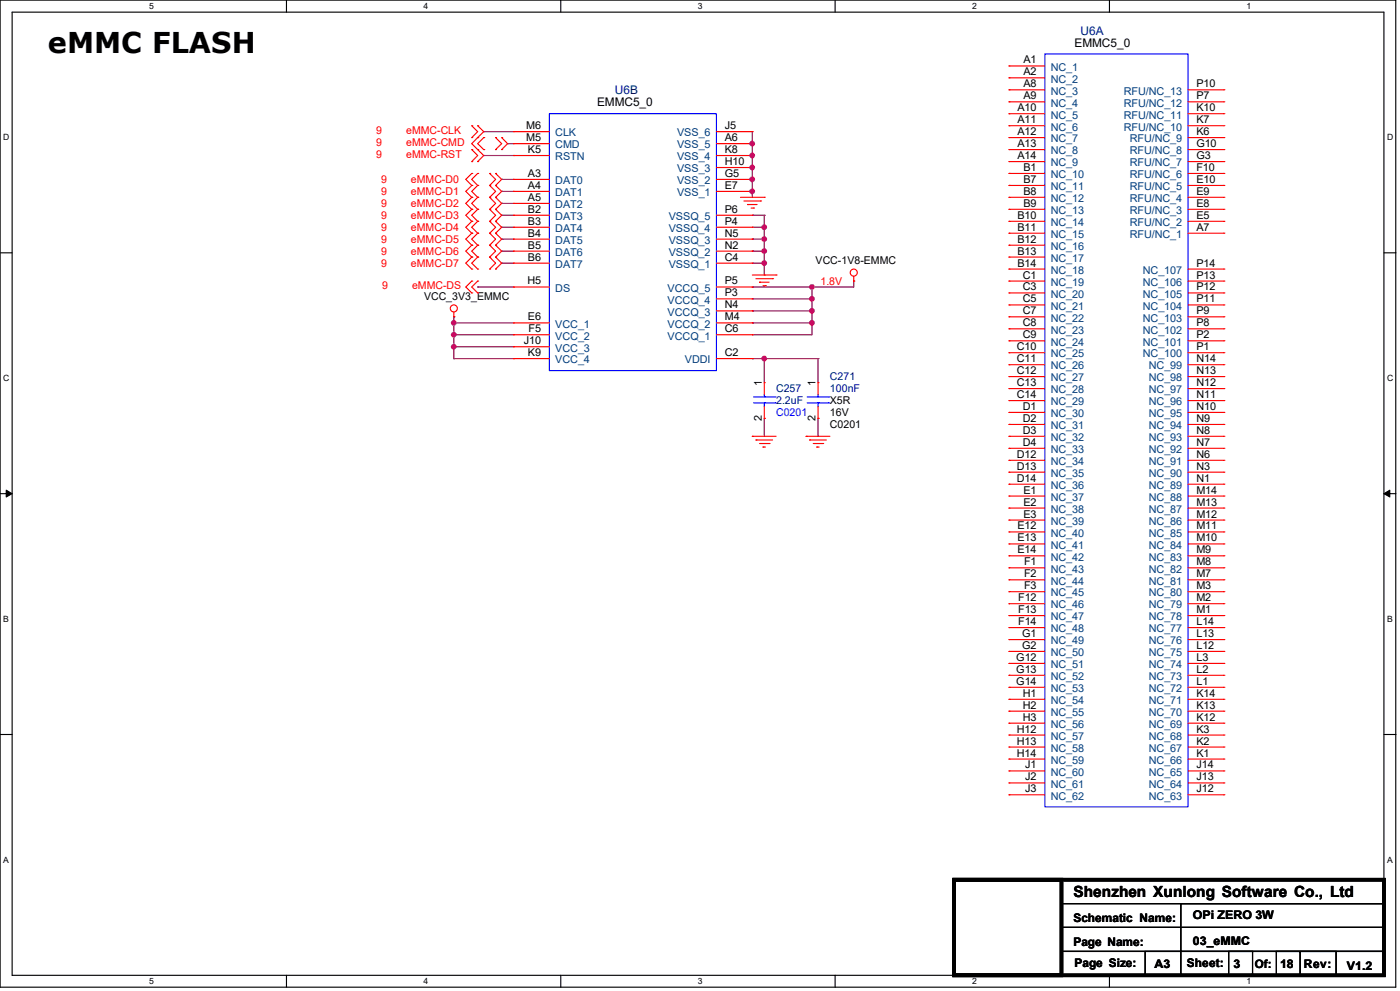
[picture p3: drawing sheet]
<svg xmlns="http://www.w3.org/2000/svg" width="420mm" height="297mm" viewBox="0 0 420 297" stroke-linecap="round" stroke-linejoin="round" font-family="sans-serif">
<defs><g id="words">
<text font-size="8.6" x="14.4" y="15.9">eMMC FLASH</text>
<text font-size="4.6" x="322" y="269">Shenzhen Xunlong Software Co., Ltd</text>
<g font-size="3.6" fill="#00007f">
<text x="324.2" y="10.4">U6A</text>
<text x="184.5" y="28.3">U6B</text>
</g>
<g font-size="3.6">
<text x="322.4" y="14">EMMC5_0</text>
<text x="179.1" y="31.9">EMMC5_0</text>
<text x="357.8" y="275.6">OPi ZERO 3W</text>
<text x="322" y="276.3">Schematic Name:</text>
<text x="322" y="283.4">Page Name:</text>
<text x="357.8" y="283.1">03_eMMC</text>
<text x="322.4" y="289.9">Page Size:</text>
<text x="346.4" y="290.2">A3</text>
<text x="356.1" y="289.9">Sheet:</text>
<text x="370" y="290.2">3</text>
<text x="384" y="290.2">18</text>
<text x="391.2" y="290.2">Rev:</text>
<text x="404" y="290.6">V1.2</text>
</g>
<text font-size="3.5" x="376.5" y="290.2">Of:</text>
<g font-size="3.2">
<text x="307" y="19">A1</text>
<text x="307" y="22.6">A2</text>
<text x="307" y="26.2">A8</text>
<text x="307" y="29.8">A9</text>
<text x="358.9" y="29.8">P7</text>
<text x="358.9" y="26.2">P10</text>
<text x="305.2" y="33.3">A10</text>
<text x="358.9" y="33.3">K10</text>
<text x="157.9" y="38.7">M6</text>
<text x="217.4" y="38.7">J5</text>
<text x="305.2" y="36.9">A11</text>
<text x="305.2" y="40.5">A12</text>
<text x="358.9" y="40.5">K6</text>
<text x="358.9" y="36.9">K7</text>
<text x="157.9" y="42.3">M5</text>
<text x="158.4" y="45.8">K5</text>
<text x="217.4" y="45.8">K8</text>
<text x="217.4" y="42.3">A6</text>
<text x="305.2" y="44.1">A13</text>
<text x="305.2" y="47.7">A14</text>
<text x="358.9" y="47.7">G3</text>
<text x="358.9" y="44.1">G10</text>
<text x="158.4" y="53">A3</text>
<text x="217.4" y="53">G5</text>
<text x="217.4" y="49.4">H10</text>
<text x="307" y="51.2">B1</text>
<text x="358.9" y="51.2">F10</text>
<text x="158.4" y="56.6">A4</text>
<text x="217.4" y="56.6">E7</text>
<text x="307" y="54.8">B7</text>
<text x="307" y="58.4">B8</text>
<text x="358.9" y="58.4">E9</text>
<text x="358.9" y="54.8">E10</text>
<text x="158.4" y="60.2">A5</text>
<text x="158.4" y="63.8">B2</text>
<text x="217.4" y="63.8">P6</text>
<text x="305.2" y="65.6">B10</text>
<text x="307" y="62">B9</text>
<text x="358.9" y="65.6">E5</text>
<text x="358.9" y="62">E8</text>
<text x="158.4" y="67.4">B3</text>
<text x="158.4" y="70.9">B4</text>
<text x="217.4" y="70.9">N5</text>
<text x="217.4" y="67.4">P4</text>
<text x="305.2" y="69.1">B11</text>
<text x="358.9" y="69.1">A7</text>
<text x="158.4" y="74.5">B5</text>
<text x="217.4" y="74.5">N2</text>
<text x="305.2" y="72.7">B12</text>
<text x="305.2" y="76.3">B13</text>
<text x="158.4" y="78.1">B6</text>
<text x="217.4" y="78.1">C4</text>
<text x="244.7" y="79.2">VCC-1V8-EMMC</text>
<text x="305.2" y="79.9">B14</text>
<text x="306.8" y="83.5">C1</text>
<text x="358.9" y="83.5">P13</text>
<text x="358.9" y="79.9">P14</text>
<text x="127.2" y="90">VCC_3V3_EMMC</text>
<text x="158.2" y="85.3">H5</text>
<text x="217.4" y="88.8">P3</text>
<text x="217.4" y="85.3">P5</text>
<text x="306.8" y="87">C3</text>
<text x="358.9" y="87">P12</text>
<text x="217.4" y="92.4">N4</text>
<text x="306.8" y="90.6">C5</text>
<text x="306.8" y="94.2">C7</text>
<text x="358.9" y="94.2">P9</text>
<text x="358.9" y="90.6">P11</text>
<text x="158.4" y="96">E6</text>
<text x="158.6" y="99.6">F5</text>
<text x="217.4" y="96">M4</text>
<text x="217.4" y="99.6">C6</text>
<text x="306.8" y="97.8">C8</text>
<text x="306.8" y="101.4">C9</text>
<text x="358.9" y="101.4">P2</text>
<text x="358.9" y="97.8">P8</text>
<text x="157.1" y="103.2">J10</text>
<text x="158.4" y="106.7">K9</text>
<text x="217.4" y="106.7">C2</text>
<text x="305.1" y="104.9">C10</text>
<text x="358.9" y="104.9">P1</text>
<text x="305.1" y="108.5">C11</text>
<text x="305.1" y="112.1">C12</text>
<text x="358.9" y="112.1">N13</text>
<text x="358.9" y="108.5">N14</text>
<text x="228.5" y="115.7" transform="rotate(-90 228.5 115.7)">1</text>
<text x="244.6" y="115.7" transform="rotate(-90 244.6 115.7)">1</text>
<text x="305.1" y="115.7">C13</text>
<text x="305.1" y="119.3">C14</text>
<text x="358.9" y="119.3">N11</text>
<text x="358.9" y="115.7">N12</text>
<text x="249" y="121.1">X5R</text>
<text x="249" y="124.7">16V</text>
<text x="306.8" y="122.8">D1</text>
<text x="358.9" y="122.8">N10</text>
<text x="228.5" y="126.2" transform="rotate(-90 228.5 126.2)">2</text>
<text x="244.6" y="126.2" transform="rotate(-90 244.6 126.2)">2</text>
<text x="249" y="128.3">C0201</text>
<text x="306.8" y="126.4">D2</text>
<text x="306.8" y="130">D3</text>
<text x="358.9" y="130">N8</text>
<text x="358.9" y="126.4">N9</text>
<text x="305.1" y="137.2">D12</text>
<text x="306.8" y="133.6">D4</text>
<text x="358.9" y="137.2">N6</text>
<text x="358.9" y="133.6">N7</text>
<text x="305.1" y="140.8">D13</text>
<text x="358.9" y="140.8">N3</text>
<text x="305.1" y="144.4">D14</text>
<text x="307" y="147.9">E1</text>
<text x="358.9" y="147.9">M14</text>
<text x="358.9" y="144.4">N1</text>
<text x="307" y="151.5">E2</text>
<text x="307" y="155.1">E3</text>
<text x="358.9" y="155.1">M12</text>
<text x="358.9" y="151.5">M13</text>
<text x="305.2" y="158.7">E12</text>
<text x="358.9" y="158.7">M11</text>
<text x="305.2" y="162.3">E13</text>
<text x="305.2" y="165.8">E14</text>
<text x="358.9" y="165.8">M9</text>
<text x="358.9" y="162.3">M10</text>
<text x="307.2" y="169.4">F1</text>
<text x="307.2" y="173">F2</text>
<text x="358.9" y="173">M7</text>
<text x="358.9" y="169.4">M8</text>
<text x="307.2" y="176.6">F3</text>
<text x="358.9" y="176.6">M3</text>
<text x="305.4" y="180.2">F12</text>
<text x="305.4" y="183.7">F13</text>
<text x="358.9" y="183.7">M1</text>
<text x="358.9" y="180.2">M2</text>
<text x="305.4" y="187.3">F14</text>
<text x="306.7" y="190.9">G1</text>
<text x="358.9" y="190.9">L13</text>
<text x="358.9" y="187.3">L14</text>
<text x="306.7" y="194.5">G2</text>
<text x="358.9" y="194.5">L12</text>
<text x="304.9" y="198.1">G12</text>
<text x="304.9" y="201.6">G13</text>
<text x="358.9" y="201.6">L2</text>
<text x="358.9" y="198.1">L3</text>
<text x="304.9" y="205.2">G14</text>
<text x="306.8" y="208.8">H1</text>
<text x="358.9" y="208.8">K14</text>
<text x="358.9" y="205.2">L1</text>
<text x="306.8" y="212.4">H2</text>
<text x="306.8" y="216">H3</text>
<text x="358.9" y="212.4">K13</text>
<text x="358.9" y="216">K12</text>
<text x="305.1" y="219.5">H12</text>
<text x="358.9" y="219.5">K3</text>
<text x="305.1" y="223.1">H13</text>
<text x="305.1" y="226.7">H14</text>
<text x="358.9" y="226.7">K1</text>
<text x="358.9" y="223.1">K2</text>
<text x="307.6" y="230.3">J1</text>
<text x="307.6" y="233.9">J2</text>
<text x="358.9" y="230.3">J14</text>
<text x="358.9" y="233.9">J13</text>
<text x="307.6" y="237.4">J3</text>
<text x="358.9" y="237.4">J12</text>
</g>
<g font-size="3.2" fill="#003f7f">
<text x="315.2" y="21.2">NC_1</text>
<text x="315.2" y="24.8">NC_2</text>
<text x="315.2" y="28.4">NC_3</text>
<text x="337.1" y="28.4">RFU/NC_13</text>
<text x="315.2" y="32">NC_4</text>
<text x="315.2" y="35.5">NC_5</text>
<text x="337.1" y="35.5">RFU/NC_11</text>
<text x="337.1" y="32">RFU/NC_12</text>
<text x="166.6" y="40.9">CLK</text>
<text x="203.1" y="40.9">VSS_6</text>
<text x="315.2" y="39.1">NC_6</text>
<text x="337.1" y="39.1">RFU/NC_10</text>
<text x="166.6" y="44.5">CMD</text>
<text x="203.1" y="44.5">VSS_5</text>
<text x="315.2" y="42.7">NC_7</text>
<text x="315.2" y="46.3">NC_8</text>
<text x="338.9" y="46.3">RFU/NC_8</text>
<text x="338.9" y="42.7">RFU/NC_9</text>
<text x="166.6" y="48">RSTN</text>
<text x="203.1" y="48">VSS_4</text>
<text x="203.1" y="51.6">VSS_3</text>
<text x="315.2" y="49.9">NC_9</text>
<text x="315.2" y="53.4">NC_10</text>
<text x="338.9" y="53.4">RFU/NC_6</text>
<text x="338.9" y="49.9">RFU/NC_7</text>
<text x="166.6" y="55.2">DAT0</text>
<text x="166.6" y="58.8">DAT1</text>
<text x="203.1" y="55.2">VSS_2</text>
<text x="203.1" y="58.8">VSS_1</text>
<text x="315.2" y="57">NC_11</text>
<text x="338.9" y="57">RFU/NC_5</text>
<text x="166.6" y="62.4">DAT2</text>
<text x="166.6" y="66">DAT3</text>
<text x="200.6" y="66">VSSQ_5</text>
<text x="315.2" y="60.6">NC_12</text>
<text x="315.2" y="64.2">NC_13</text>
<text x="338.9" y="64.2">RFU/NC_3</text>
<text x="338.9" y="60.6">RFU/NC_4</text>
<text x="166.6" y="69.6">DAT4</text>
<text x="200.6" y="69.6">VSSQ_4</text>
<text x="315.2" y="67.8">NC_14</text>
<text x="315.2" y="71.3">NC_15</text>
<text x="338.9" y="71.3">RFU/NC_1</text>
<text x="338.9" y="67.8">RFU/NC_2</text>
<text x="166.6" y="73.1">DAT5</text>
<text x="166.6" y="76.7">DAT6</text>
<text x="200.6" y="76.7">VSSQ_2</text>
<text x="200.6" y="73.1">VSSQ_3</text>
<text x="315.2" y="74.9">NC_16</text>
<text x="166.6" y="80.3">DAT7</text>
<text x="200.6" y="80.3">VSSQ_1</text>
<text x="315.2" y="78.5">NC_17</text>
<text x="315.2" y="82.1">NC_18</text>
<text x="342.9" y="82.1">NC_107</text>
<text x="166.6" y="87.5">DS</text>
<text x="200.3" y="87.5">VCCQ_5</text>
<text x="315.2" y="85.7">NC_19</text>
<text x="315.2" y="89.2">NC_20</text>
<text x="342.9" y="89.2">NC_105</text>
<text x="342.9" y="85.7">NC_106</text>
<text x="200.3" y="94.6">VCCQ_3</text>
<text x="200.3" y="91">VCCQ_4</text>
<text x="315.2" y="92.8">NC_21</text>
<text x="342.9" y="92.8">NC_104</text>
<text x="166.6" y="98.2">VCC_1</text>
<text x="166.6" y="101.8">VCC_2</text>
<text x="200.3" y="98.2">VCCQ_2</text>
<text x="200.3" y="101.8">VCCQ_1</text>
<text x="315.2" y="96.4">NC_22</text>
<text x="315.2" y="100">NC_23</text>
<text x="342.9" y="100">NC_102</text>
<text x="342.9" y="96.4">NC_103</text>
<text x="166.6" y="105.4">VCC_3</text>
<text x="315.2" y="103.6">NC_24</text>
<text x="315.2" y="107.1">NC_25</text>
<text x="342.9" y="107.1">NC_100</text>
<text x="342.9" y="103.6">NC_101</text>
<text x="166.6" y="108.9">VCC_4</text>
<text x="205.4" y="108.9">VDDI</text>
<text x="315.2" y="110.7">NC_26</text>
<text x="344.6" y="110.7">NC_99</text>
<text x="315.2" y="114.3">NC_27</text>
<text x="315.2" y="117.9">NC_28</text>
<text x="344.6" y="117.9">NC_97</text>
<text x="344.6" y="114.3">NC_98</text>
<text x="315.2" y="121.5">NC_29</text>
<text x="315.2" y="125.1">NC_30</text>
<text x="344.6" y="125.1">NC_95</text>
<text x="344.6" y="121.5">NC_96</text>
<text x="315.2" y="128.6">NC_31</text>
<text x="344.6" y="128.6">NC_94</text>
<text x="315.2" y="132.2">NC_32</text>
<text x="315.2" y="135.8">NC_33</text>
<text x="344.6" y="135.8">NC_92</text>
<text x="344.6" y="132.2">NC_93</text>
<text x="315.2" y="139.4">NC_34</text>
<text x="315.2" y="143">NC_35</text>
<text x="344.6" y="143">NC_90</text>
<text x="344.6" y="139.4">NC_91</text>
<text x="315.2" y="146.6">NC_36</text>
<text x="344.6" y="146.6">NC_89</text>
<text x="315.2" y="150.1">NC_37</text>
<text x="315.2" y="153.7">NC_38</text>
<text x="344.6" y="153.7">NC_87</text>
<text x="344.6" y="150.1">NC_88</text>
<text x="315.2" y="157.3">NC_39</text>
<text x="315.2" y="160.9">NC_40</text>
<text x="344.6" y="160.9">NC_85</text>
<text x="344.6" y="157.3">NC_86</text>
<text x="315.2" y="164.5">NC_41</text>
<text x="344.6" y="164.5">NC_84</text>
<text x="315.2" y="168">NC_42</text>
<text x="315.2" y="171.6">NC_43</text>
<text x="344.6" y="171.6">NC_82</text>
<text x="344.6" y="168">NC_83</text>
<text x="315.2" y="175.2">NC_44</text>
<text x="315.2" y="178.8">NC_45</text>
<text x="344.6" y="178.8">NC_80</text>
<text x="344.6" y="175.2">NC_81</text>
<text x="315.2" y="182.4">NC_46</text>
<text x="315.2" y="185.9">NC_47</text>
<text x="344.6" y="185.9">NC_78</text>
<text x="344.6" y="182.4">NC_79</text>
<text x="315.2" y="189.5">NC_48</text>
<text x="344.6" y="189.5">NC_77</text>
<text x="315.2" y="193.1">NC_49</text>
<text x="315.2" y="196.7">NC_50</text>
<text x="344.6" y="196.7">NC_75</text>
<text x="344.6" y="193.1">NC_76</text>
<text x="315.2" y="200.3">NC_51</text>
<text x="315.2" y="203.8">NC_52</text>
<text x="344.6" y="203.8">NC_73</text>
<text x="344.6" y="200.3">NC_74</text>
<text x="315.2" y="207.4">NC_53</text>
<text x="344.6" y="207.4">NC_72</text>
<text x="315.2" y="211">NC_54</text>
<text x="315.2" y="214.6">NC_55</text>
<text x="344.6" y="214.6">NC_70</text>
<text x="344.6" y="211">NC_71</text>
<text x="315.2" y="218.2">NC_56</text>
<text x="315.2" y="221.7">NC_57</text>
<text x="344.6" y="218.2">NC_69</text>
<text x="344.6" y="221.7">NC_68</text>
<text x="315.2" y="225.3">NC_58</text>
<text x="344.6" y="225.3">NC_67</text>
<text x="315.2" y="228.9">NC_59</text>
<text x="315.2" y="232.5">NC_60</text>
<text x="344.6" y="228.9">NC_66</text>
<text x="344.6" y="232.5">NC_65</text>
<text x="315.2" y="236.1">NC_61</text>
<text x="315.2" y="239.6">NC_62</text>
<text x="344.6" y="239.6">NC_63</text>
<text x="344.6" y="236.1">NC_64</text>
</g>
<g font-size="3.2" fill="#f00">
<text x="112.9" y="40.2">9</text>
<text x="121.8" y="40.2">eMMC-CLK</text>
<text x="112.9" y="47.3">9</text>
<text x="112.9" y="43.8">9</text>
<text x="121.8" y="43.8">eMMC-CMD</text>
<text x="121.8" y="47.3">eMMC-RST</text>
<text x="114.3" y="54.9">9</text>
<text x="114.3" y="58.5">9</text>
<text x="123.3" y="54.9">eMMC-D0</text>
<text x="123.3" y="58.5">eMMC-D1</text>
<text x="114.3" y="62">9</text>
<text x="114.3" y="65.6">9</text>
<text x="123.3" y="62">eMMC-D2</text>
<text x="123.3" y="65.6">eMMC-D3</text>
<text x="114.3" y="69.2">9</text>
<text x="123.3" y="69.2">eMMC-D4</text>
<text x="114.3" y="72.8">9</text>
<text x="114.3" y="76.4">9</text>
<text x="123.3" y="72.8">eMMC-D5</text>
<text x="123.3" y="76.4">eMMC-D6</text>
<text x="114.3" y="79.9">9</text>
<text x="123.3" y="79.9">eMMC-D7</text>
<text x="114.7" y="86.7">9</text>
<text x="123.6" y="86.7">eMMC-DS</text>
<text x="246.1" y="85.3">1.8V</text>
</g>
<g font-size="3.2" fill="#00007f">
<text x="249" y="114">C271</text>
<text x="232.8" y="117.6">C257</text>
<text x="249" y="117.6">100nF</text>
<text x="232.8" y="121.1">2.2uF</text>
</g>
<text font-size="3.2" fill="#00f" x="232.8" y="124.7">C0201</text>
<g font-size="2.6">
<text x="44.8" y="2.8">5</text>
<text x="127.1" y="2.8">4</text>
<text x="209.4" y="2.8">3</text>
<text x="291.7" y="2.8">2</text>
<text x="374" y="2.8">1</text>
<text x="1" y="42">D</text>
<text x="416.1" y="42">D</text>
<text x="1" y="114.2">C</text>
<text x="416.1" y="114.2">C</text>
<text x="1" y="186.4">B</text>
<text x="416.1" y="186.4">B</text>
<text x="1" y="258.5">A</text>
<text x="416.1" y="258.5">A</text>
<text x="44.8" y="295">5</text>
<text x="127.1" y="295">4</text>
<text x="209.4" y="295">3</text>
<text x="291.7" y="295">2</text>
<text x="374" y="295">1</text>
</g>
</g></defs>
<path d="M0 0h418.7v295.9h-418.7zM3.6 3.6h411.6v288.7h-411.6z" fill="none" stroke="#000" stroke-width=".34"/>
<g fill="#fff">
<path d="M44.8 .4h1.4v2.9h-1.4z"/>
<path d="M44.8 292.7h1.4v2.9h-1.4z"/>
</g>
<path d="M85.9 0v3.6M85.9 292.3v3.6" fill="none" stroke="#000" stroke-width=".34"/>
<g fill="#fff">
<path d="M127.1 .4h1.4v2.9h-1.4z"/>
<path d="M127.1 292.7h1.4v2.9h-1.4z"/>
</g>
<path d="M168.2 0v3.6M168.2 292.3v3.6" fill="none" stroke="#000" stroke-width=".34"/>
<g fill="#fff">
<path d="M209.4 .4h1.4v2.9h-1.4z"/>
<path d="M209.4 292.7h1.4v2.9h-1.4z"/>
</g>
<path d="M250.5 0v3.6M250.5 292.3v3.6" fill="none" stroke="#000" stroke-width=".34"/>
<g fill="#fff">
<path d="M291.7 .4h1.4v2.9h-1.4z"/>
<path d="M291.7 292.7h1.4v2.9h-1.4z"/>
</g>
<path d="M332.8 0v3.6M332.8 292.3v3.6" fill="none" stroke="#000" stroke-width=".34"/>
<g fill="#fff">
<path d="M374 .4h1.4v2.9h-1.4z"/>
<path d="M374 292.7h1.4v2.9h-1.4z"/>
<path d="M1 39.7h1.8v2.9h-1.8z"/>
<path d="M416.1 39.7h1.9v2.9h-1.9z"/>
<path d="M1 111.8h1.8v2.9h-1.8z"/>
<path d="M416.1 111.8h1.9v2.9h-1.9z"/>
</g>
<path d="M0 75.8h3.6M415.2 75.8h3.6" fill="none" stroke="#000" stroke-width=".34"/>
<g fill="#fff">
<path d="M1 184h1.7v2.9h-1.7z"/>
<path d="M416.1 184h1.7v2.9h-1.7z"/>
</g>
<path d="M0 148h3.6M415.2 148h3.6" fill="none" stroke="#000" stroke-width=".34"/>
<path d="M1.9 146.9l1.7 1.1-1.7 1zM415.2 148l1.7-1.1v2.1z" fill="#000" stroke="#000" stroke-width=".3"/>
<g fill="#fff">
<path d="M1 256.2h1.7v2.9h-1.7z"/>
<path d="M416.1 256.2h1.7v2.9h-1.7z"/>
</g>
<path d="M0 220.1h3.6M415.2 220.1h3.6" fill="none" stroke="#000" stroke-width=".34"/>
<path d="M225.7 86h17.9" fill="none" stroke="#7f003f" stroke-width=".34"/>
<circle cx="225.7" cy="86" r=".17" fill="#7f003f"/>
<path d="M225.7 89.6h17.9" fill="none" stroke="#7f003f" stroke-width=".34"/>
<circle cx="243.6" cy="89.6" r=".17" fill="#7f003f"/>
<circle cx="243.6" cy="89.6" r=".7" fill="#f0f" stroke="#f0f" stroke-width=".34"/>
<path d="M256.1 84.2v1.8" fill="none" stroke="#7f003f" stroke-width=".34"/>
<circle cx="256.1" cy="84.2" r=".17" fill="#7f003f"/>
<path d="M225.7 93.2h17.9" fill="none" stroke="#7f003f" stroke-width=".34"/>
<circle cx="225.7" cy="93.2" r=".17" fill="#7f003f"/>
<path d="M243.6 89.6v3.6" fill="none" stroke="#7f003f" stroke-width=".34"/>
<circle cx="243.6" cy="89.6" r=".17" fill="#7f003f"/>
<circle cx="243.6" cy="93.2" r=".7" fill="#f0f" stroke="#f0f" stroke-width=".34"/>
<path d="M225.7 96.8h17.9" fill="none" stroke="#7f003f" stroke-width=".34"/>
<circle cx="225.7" cy="96.8" r=".17" fill="#7f003f"/>
<circle cx="243.6" cy="96.8" r=".7" fill="#f0f" stroke="#f0f" stroke-width=".34"/>
<path d="M243.6 93.2v3.6" fill="none" stroke="#7f003f" stroke-width=".34"/>
<circle cx="243.6" cy="93.2" r=".17" fill="#7f003f"/>
<path d="M225.7 100.3h17.9" fill="none" stroke="#7f003f" stroke-width=".34"/>
<circle cx="225.7" cy="100.3" r=".17" fill="#7f003f"/>
<path d="M243.6 96.8v3.5" fill="none" stroke="#7f003f" stroke-width=".34"/>
<circle cx="243.6" cy="96.8" r=".17" fill="#7f003f"/>
<path d="M136.1 107.5h18" fill="none" stroke="#7f003f" stroke-width=".34"/>
<circle cx="136.1" cy="107.5" r=".17" fill="#7f003f"/>
<path d="M136.1 100.3v3.6" fill="none" stroke="#7f003f" stroke-width=".34"/>
<circle cx="136.1" cy="100.3" r=".17" fill="#7f003f"/>
<circle cx="136.1" cy="103.9" r=".7" fill="#f0f" stroke="#f0f" stroke-width=".34"/>
<path d="M136.1 103.9h18" fill="none" stroke="#7f003f" stroke-width=".34"/>
<circle cx="136.1" cy="103.9" r=".17" fill="#7f003f"/>
<path d="M136.1 100.3h18" fill="none" stroke="#7f003f" stroke-width=".34"/>
<circle cx="136.1" cy="100.3" r=".17" fill="#7f003f"/>
<path d="M136.1 103.9v3.6" fill="none" stroke="#7f003f" stroke-width=".34"/>
<circle cx="136.1" cy="103.9" r=".17" fill="#7f003f"/>
<path d="M225.7 107.5h3.6" fill="none" stroke="#7f003f" stroke-width=".34"/>
<circle cx="225.7" cy="107.5" r=".17" fill="#7f003f"/>
<path d="M229.3 107.5v7.2" fill="none" stroke="#7f003f" stroke-width=".34"/>
<circle cx="229.3" cy="107.5" r=".17" fill="#7f003f"/>
<circle cx="229.3" cy="107.5" r=".7" fill="#f0f" stroke="#f0f" stroke-width=".34"/>
<path d="M229.3 125.4v5.4" fill="none" stroke="#7f003f" stroke-width=".34"/>
<circle cx="229.3" cy="125.4" r=".17" fill="#7f003f"/>
<path d="M225.7 43.1v3.5" fill="none" stroke="#7f003f" stroke-width=".34"/>
<circle cx="225.7" cy="43.1" r=".17" fill="#7f003f"/>
<circle cx="225.7" cy="46.6" r=".7" fill="#f0f" stroke="#f0f" stroke-width=".34"/>
<path d="M225.7 46.6v3.6" fill="none" stroke="#7f003f" stroke-width=".34"/>
<circle cx="225.7" cy="46.6" r=".17" fill="#7f003f"/>
<path d="M225.7 50.2v3.6" fill="none" stroke="#7f003f" stroke-width=".34"/>
<circle cx="225.7" cy="50.2" r=".17" fill="#7f003f"/>
<circle cx="225.7" cy="50.2" r=".7" fill="#f0f" stroke="#f0f" stroke-width=".34"/>
<path d="M225.7 53.8v3.6" fill="none" stroke="#7f003f" stroke-width=".34"/>
<circle cx="225.7" cy="53.8" r=".17" fill="#7f003f"/>
<g fill="#f0f" stroke="#f0f" stroke-width=".34">
<circle cx="225.7" cy="57.3" r=".7"/>
<circle cx="225.7" cy="53.7" r=".7"/>
</g>
<path d="M225.7 57.4v1.7" fill="none" stroke="#7f003f" stroke-width=".34"/>
<circle cx="225.7" cy="57.4" r=".17" fill="#7f003f"/>
<path d="M229.3 75.3v3.6" fill="none" stroke="#7f003f" stroke-width=".34"/>
<circle cx="229.3" cy="78.9" r=".17" fill="#7f003f"/>
<g fill="#f0f" stroke="#f0f" stroke-width=".34">
<circle cx="229.3" cy="75.2" r=".7"/>
<circle cx="229.3" cy="78.8" r=".7"/>
</g>
<path d="M229.3 71.7v3.6" fill="none" stroke="#7f003f" stroke-width=".34"/>
<circle cx="229.3" cy="71.7" r=".17" fill="#7f003f"/>
<path d="M229.3 68.1v3.6" fill="none" stroke="#7f003f" stroke-width=".34"/>
<circle cx="229.3" cy="68.1" r=".17" fill="#7f003f"/>
<path d="M229.3 64.5v3.6" fill="none" stroke="#7f003f" stroke-width=".34"/>
<circle cx="229.3" cy="64.5" r=".17" fill="#7f003f"/>
<path d="M136.1 95v1.8" fill="none" stroke="#7f003f" stroke-width=".34"/>
<circle cx="136.1" cy="95" r=".17" fill="#7f003f"/>
<path d="M145.1 39.5h9" fill="none" stroke="#7f003f" stroke-width=".34"/>
<circle cx="145.1" cy="39.5" r=".17" fill="#7f003f"/>
<path d="M152.3 43.1h1.8" fill="none" stroke="#7f003f" stroke-width=".34"/>
<circle cx="152.3" cy="43.1" r=".17" fill="#7f003f"/>
<path d="M145.1 46.6h9" fill="none" stroke="#7f003f" stroke-width=".34"/>
<circle cx="145.1" cy="46.6" r=".17" fill="#7f003f"/>
<path d="M150.5 53.8h3.6" fill="none" stroke="#7f003f" stroke-width=".34"/>
<circle cx="150.5" cy="53.8" r=".17" fill="#7f003f"/>
<path d="M150.5 57.4h3.6" fill="none" stroke="#7f003f" stroke-width=".34"/>
<circle cx="150.5" cy="57.4" r=".17" fill="#7f003f"/>
<path d="M150.5 61h3.6" fill="none" stroke="#7f003f" stroke-width=".34"/>
<circle cx="150.5" cy="61" r=".17" fill="#7f003f"/>
<path d="M150.5 64.5h3.6" fill="none" stroke="#7f003f" stroke-width=".34"/>
<circle cx="150.5" cy="64.5" r=".17" fill="#7f003f"/>
<path d="M150.5 68.1h3.6" fill="none" stroke="#7f003f" stroke-width=".34"/>
<circle cx="150.5" cy="68.1" r=".17" fill="#7f003f"/>
<path d="M150.5 71.7h3.6" fill="none" stroke="#7f003f" stroke-width=".34"/>
<circle cx="150.5" cy="71.7" r=".17" fill="#7f003f"/>
<path d="M150.5 75.3h3.6" fill="none" stroke="#7f003f" stroke-width=".34"/>
<circle cx="150.5" cy="75.3" r=".17" fill="#7f003f"/>
<path d="M150.5 78.9h3.6" fill="none" stroke="#7f003f" stroke-width=".34"/>
<circle cx="150.5" cy="78.9" r=".17" fill="#7f003f"/>
<path d="M143.3 86h10.8" fill="none" stroke="#7f003f" stroke-width=".34"/>
<circle cx="143.3" cy="86" r=".17" fill="#7f003f"/>
<path d="M245.4 125.4v5.4" fill="none" stroke="#7f003f" stroke-width=".34"/>
<circle cx="245.4" cy="125.4" r=".17" fill="#7f003f"/>
<path d="M229.3 107.5h16.1" fill="none" stroke="#7f003f" stroke-width=".34"/>
<circle cx="229.3" cy="107.5" r=".17" fill="#7f003f"/>
<path d="M245.4 107.5v7.2" fill="none" stroke="#7f003f" stroke-width=".34"/>
<circle cx="245.4" cy="107.5" r=".17" fill="#7f003f"/>
<path d="M136.1 96.8h18" fill="none" stroke="#7f003f" stroke-width=".34"/>
<circle cx="136.1" cy="96.8" r=".17" fill="#7f003f"/>
<path d="M136.1 96.8v3.5" fill="none" stroke="#7f003f" stroke-width=".34"/>
<circle cx="136.1" cy="96.8" r=".17" fill="#7f003f"/>
<g fill="#f0f" stroke="#f0f" stroke-width=".34">
<circle cx="136.1" cy="100.3" r=".7"/>
<circle cx="136.1" cy="96.8" r=".7"/>
</g>
<path d="M225.7 39.5v3.6" fill="none" stroke="#7f003f" stroke-width=".34"/>
<circle cx="225.7" cy="43.1" r=".17" fill="#7f003f"/>
<circle cx="225.7" cy="43" r=".7" fill="#f0f" stroke="#f0f" stroke-width=".34"/>
<path d="M225.7 75.3h3.6" fill="none" stroke="#7f003f" stroke-width=".34"/>
<circle cx="225.7" cy="75.3" r=".17" fill="#7f003f"/>
<path d="M225.7 71.7h3.6" fill="none" stroke="#7f003f" stroke-width=".34"/>
<circle cx="225.7" cy="71.7" r=".17" fill="#7f003f"/>
<circle cx="229.3" cy="71.6" r=".7" fill="#f0f" stroke="#f0f" stroke-width=".34"/>
<path d="M225.7 68.1h3.6" fill="none" stroke="#7f003f" stroke-width=".34"/>
<circle cx="225.7" cy="68.1" r=".17" fill="#7f003f"/>
<circle cx="229.3" cy="68.1" r=".7" fill="#f0f" stroke="#f0f" stroke-width=".34"/>
<path d="M225.7 64.5h3.6" fill="none" stroke="#7f003f" stroke-width=".34"/>
<circle cx="225.7" cy="64.5" r=".17" fill="#7f003f"/>
<path d="M225.7 78.9h3.6" fill="none" stroke="#7f003f" stroke-width=".34"/>
<circle cx="229.3" cy="78.9" r=".17" fill="#7f003f"/>
<path d="M229.3 78.9v3.5" fill="none" stroke="#7f003f" stroke-width=".34"/>
<circle cx="229.3" cy="82.4" r=".17" fill="#7f003f"/>
<path d="M243.6 86v3.6" fill="none" stroke="#7f003f" stroke-width=".34"/>
<circle cx="243.6" cy="86" r=".17" fill="#7f003f"/>
<path d="M243.6 86h12.5" fill="none" stroke="#7f003f" stroke-width=".34"/>
<circle cx="243.6" cy="86" r=".17" fill="#7f003f"/>
<circle cx="243.6" cy="86" r=".7" fill="#f0f" stroke="#f0f" stroke-width=".34"/>
<path d="M256.1 82.8v1.4" fill="none" stroke="#f00" stroke-width=".34"/>
<circle cx="256.1" cy="84.2" r=".17" fill="#f00"/>
<g fill="none" stroke="#f00" stroke-width=".34">
<path d="M136.1 93.5v1.5"/>
<circle cx="256.1" cy="81.7" r="1.06"/>
</g>
<circle cx="136.1" cy="95" r=".17" fill="#f00"/>
<g fill="none" stroke="#f00" stroke-width=".34">
<path d="M222.1 59.1h7.2"/>
<circle cx="136.1" cy="92.4" r="1.06"/>
</g>
<circle cx="229.3" cy="59.1" r=".17" fill="#f00"/>
<path d="M223.2 60.2h5" fill="none" stroke="#f00" stroke-width=".34"/>
<circle cx="228.2" cy="60.2" r=".17" fill="#f00"/>
<path d="M224.2 61.3h2.9" fill="none" stroke="#f00" stroke-width=".34"/>
<circle cx="224.2" cy="61.3" r=".17" fill="#f00"/>
<path d="M225.3 62.4h.8" fill="none" stroke="#f00" stroke-width=".34"/>
<circle cx="226.1" cy="62.4" r=".17" fill="#f00"/>
<path d="M225.7 82.4h7.1" fill="none" stroke="#f00" stroke-width=".34"/>
<circle cx="232.8" cy="82.4" r=".17" fill="#f00"/>
<path d="M226.8 83.5h5" fill="none" stroke="#f00" stroke-width=".34"/>
<circle cx="231.8" cy="83.5" r=".17" fill="#f00"/>
<path d="M227.8 84.6h2.9" fill="none" stroke="#f00" stroke-width=".34"/>
<circle cx="227.8" cy="84.6" r=".17" fill="#f00"/>
<path d="M228.9 85.6h.7" fill="none" stroke="#f00" stroke-width=".34"/>
<circle cx="229.6" cy="85.6" r=".17" fill="#f00"/>
<path d="M225.7 130.8h7.1" fill="none" stroke="#f00" stroke-width=".34"/>
<circle cx="225.7" cy="130.8" r=".17" fill="#f00"/>
<path d="M226.8 131.9h5" fill="none" stroke="#f00" stroke-width=".34"/>
<circle cx="226.8" cy="131.9" r=".17" fill="#f00"/>
<path d="M227.8 132.9h2.9" fill="none" stroke="#f00" stroke-width=".34"/>
<circle cx="230.7" cy="132.9" r=".17" fill="#f00"/>
<path d="M228.9 134h.7" fill="none" stroke="#f00" stroke-width=".34"/>
<circle cx="228.9" cy="134" r=".17" fill="#f00"/>
<path d="M241.8 130.8h7.2" fill="none" stroke="#f00" stroke-width=".34"/>
<circle cx="241.8" cy="130.8" r=".17" fill="#f00"/>
<path d="M242.9 131.9h5" fill="none" stroke="#f00" stroke-width=".34"/>
<circle cx="242.9" cy="131.9" r=".17" fill="#f00"/>
<path d="M244 132.9h2.8" fill="none" stroke="#f00" stroke-width=".34"/>
<circle cx="246.8" cy="132.9" r=".17" fill="#f00"/>
<path d="M245 134h.7" fill="none" stroke="#f00" stroke-width=".34"/>
<circle cx="245" cy="134" r=".17" fill="#f00"/>
<path d="M148.7 52l1.8 1.8" fill="none" stroke="#f00" stroke-width=".34"/>
<circle cx="148.7" cy="52" r=".17" fill="#f00"/>
<path d="M150.5 53.8l-1.8 1.8" fill="none" stroke="#f00" stroke-width=".34"/>
<circle cx="148.7" cy="55.6" r=".17" fill="#f00"/>
<path d="M148.7 53.8l-1.8 1.8" fill="none" stroke="#f00" stroke-width=".34"/>
<circle cx="146.9" cy="55.6" r=".17" fill="#f00"/>
<path d="M146.9 52l1.8 1.8" fill="none" stroke="#f00" stroke-width=".34"/>
<circle cx="146.9" cy="52" r=".17" fill="#f00"/>
<path d="M139.7 53.8l1.8 1.8" fill="none" stroke="#f00" stroke-width=".34"/>
<circle cx="141.5" cy="55.6" r=".17" fill="#f00"/>
<path d="M141.5 52l-1.8 1.8" fill="none" stroke="#f00" stroke-width=".34"/>
<circle cx="141.5" cy="52" r=".17" fill="#f00"/>
<path d="M141.5 53.8l1.8 1.8" fill="none" stroke="#f00" stroke-width=".34"/>
<circle cx="143.3" cy="55.6" r=".17" fill="#f00"/>
<path d="M143.3 52l-1.8 1.8" fill="none" stroke="#f00" stroke-width=".34"/>
<circle cx="143.3" cy="52" r=".17" fill="#f00"/>
<path d="M148.7 55.6l1.8 1.8" fill="none" stroke="#f00" stroke-width=".34"/>
<circle cx="148.7" cy="55.6" r=".17" fill="#f00"/>
<path d="M150.5 57.4l-1.8 1.7" fill="none" stroke="#f00" stroke-width=".34"/>
<circle cx="148.7" cy="59.1" r=".17" fill="#f00"/>
<path d="M148.7 57.4l-1.8 1.7" fill="none" stroke="#f00" stroke-width=".34"/>
<circle cx="146.9" cy="59.1" r=".17" fill="#f00"/>
<path d="M146.9 55.6l1.8 1.8" fill="none" stroke="#f00" stroke-width=".34"/>
<circle cx="146.9" cy="55.6" r=".17" fill="#f00"/>
<path d="M139.7 57.4l1.8 1.7" fill="none" stroke="#f00" stroke-width=".34"/>
<circle cx="141.5" cy="59.1" r=".17" fill="#f00"/>
<path d="M141.5 55.6l-1.8 1.8" fill="none" stroke="#f00" stroke-width=".34"/>
<circle cx="141.5" cy="55.6" r=".17" fill="#f00"/>
<path d="M141.5 57.4l1.8 1.7" fill="none" stroke="#f00" stroke-width=".34"/>
<circle cx="143.3" cy="59.1" r=".17" fill="#f00"/>
<path d="M143.3 55.6l-1.8 1.8" fill="none" stroke="#f00" stroke-width=".34"/>
<circle cx="143.3" cy="55.6" r=".17" fill="#f00"/>
<path d="M148.7 59.1l1.8 1.9" fill="none" stroke="#f00" stroke-width=".34"/>
<circle cx="148.7" cy="59.1" r=".17" fill="#f00"/>
<path d="M150.5 61l-1.8 1.7" fill="none" stroke="#f00" stroke-width=".34"/>
<circle cx="148.7" cy="62.7" r=".17" fill="#f00"/>
<path d="M148.7 61l-1.8 1.7" fill="none" stroke="#f00" stroke-width=".34"/>
<circle cx="146.9" cy="62.7" r=".17" fill="#f00"/>
<path d="M146.9 59.1l1.8 1.9" fill="none" stroke="#f00" stroke-width=".34"/>
<circle cx="146.9" cy="59.1" r=".17" fill="#f00"/>
<path d="M139.7 61l1.8 1.7" fill="none" stroke="#f00" stroke-width=".34"/>
<circle cx="141.5" cy="62.7" r=".17" fill="#f00"/>
<path d="M141.5 59.1l-1.8 1.9" fill="none" stroke="#f00" stroke-width=".34"/>
<circle cx="141.5" cy="59.1" r=".17" fill="#f00"/>
<path d="M141.5 61l1.8 1.7" fill="none" stroke="#f00" stroke-width=".34"/>
<circle cx="143.3" cy="62.7" r=".17" fill="#f00"/>
<path d="M143.3 59.1l-1.8 1.9" fill="none" stroke="#f00" stroke-width=".34"/>
<circle cx="143.3" cy="59.1" r=".17" fill="#f00"/>
<path d="M148.7 62.7l1.8 1.8" fill="none" stroke="#f00" stroke-width=".34"/>
<circle cx="148.7" cy="62.7" r=".17" fill="#f00"/>
<path d="M150.5 64.5l-1.8 1.8" fill="none" stroke="#f00" stroke-width=".34"/>
<circle cx="148.7" cy="66.3" r=".17" fill="#f00"/>
<path d="M148.7 64.5l-1.8 1.8" fill="none" stroke="#f00" stroke-width=".34"/>
<circle cx="146.9" cy="66.3" r=".17" fill="#f00"/>
<path d="M146.9 62.7l1.8 1.8" fill="none" stroke="#f00" stroke-width=".34"/>
<circle cx="146.9" cy="62.7" r=".17" fill="#f00"/>
<path d="M139.7 64.5l1.8 1.8" fill="none" stroke="#f00" stroke-width=".34"/>
<circle cx="141.5" cy="66.3" r=".17" fill="#f00"/>
<path d="M141.5 62.7l-1.8 1.8" fill="none" stroke="#f00" stroke-width=".34"/>
<circle cx="141.5" cy="62.7" r=".17" fill="#f00"/>
<path d="M141.5 64.5l1.8 1.8" fill="none" stroke="#f00" stroke-width=".34"/>
<circle cx="143.3" cy="66.3" r=".17" fill="#f00"/>
<path d="M143.3 62.7l-1.8 1.8" fill="none" stroke="#f00" stroke-width=".34"/>
<circle cx="143.3" cy="62.7" r=".17" fill="#f00"/>
<path d="M148.7 66.3l1.8 1.8" fill="none" stroke="#f00" stroke-width=".34"/>
<circle cx="148.7" cy="66.3" r=".17" fill="#f00"/>
<path d="M150.5 68.1l-1.8 1.8" fill="none" stroke="#f00" stroke-width=".34"/>
<circle cx="148.7" cy="69.9" r=".17" fill="#f00"/>
<path d="M148.7 68.1l-1.8 1.8" fill="none" stroke="#f00" stroke-width=".34"/>
<circle cx="146.9" cy="69.9" r=".17" fill="#f00"/>
<path d="M146.9 66.3l1.8 1.8" fill="none" stroke="#f00" stroke-width=".34"/>
<circle cx="146.9" cy="66.3" r=".17" fill="#f00"/>
<path d="M139.7 68.1l1.8 1.8" fill="none" stroke="#f00" stroke-width=".34"/>
<circle cx="141.5" cy="69.9" r=".17" fill="#f00"/>
<path d="M141.5 66.3l-1.8 1.8" fill="none" stroke="#f00" stroke-width=".34"/>
<circle cx="141.5" cy="66.3" r=".17" fill="#f00"/>
<path d="M141.5 68.1l1.8 1.8" fill="none" stroke="#f00" stroke-width=".34"/>
<circle cx="143.3" cy="69.9" r=".17" fill="#f00"/>
<path d="M143.3 66.3l-1.8 1.8" fill="none" stroke="#f00" stroke-width=".34"/>
<circle cx="143.3" cy="66.3" r=".17" fill="#f00"/>
<path d="M148.7 69.9l1.8 1.8" fill="none" stroke="#f00" stroke-width=".34"/>
<circle cx="148.7" cy="69.9" r=".17" fill="#f00"/>
<path d="M150.5 71.7l-1.8 1.8" fill="none" stroke="#f00" stroke-width=".34"/>
<circle cx="148.7" cy="73.5" r=".17" fill="#f00"/>
<path d="M148.7 71.7l-1.8 1.8" fill="none" stroke="#f00" stroke-width=".34"/>
<circle cx="146.9" cy="73.5" r=".17" fill="#f00"/>
<path d="M146.9 69.9l1.8 1.8" fill="none" stroke="#f00" stroke-width=".34"/>
<circle cx="146.9" cy="69.9" r=".17" fill="#f00"/>
<path d="M139.7 71.7l1.8 1.8" fill="none" stroke="#f00" stroke-width=".34"/>
<circle cx="141.5" cy="73.5" r=".17" fill="#f00"/>
<path d="M141.5 69.9l-1.8 1.8" fill="none" stroke="#f00" stroke-width=".34"/>
<circle cx="141.5" cy="69.9" r=".17" fill="#f00"/>
<path d="M141.5 71.7l1.8 1.8" fill="none" stroke="#f00" stroke-width=".34"/>
<circle cx="143.3" cy="73.5" r=".17" fill="#f00"/>
<path d="M143.3 69.9l-1.8 1.8" fill="none" stroke="#f00" stroke-width=".34"/>
<circle cx="143.3" cy="69.9" r=".17" fill="#f00"/>
<path d="M148.7 73.5l1.8 1.8" fill="none" stroke="#f00" stroke-width=".34"/>
<circle cx="148.7" cy="73.5" r=".17" fill="#f00"/>
<path d="M150.5 75.3l-1.8 1.7" fill="none" stroke="#f00" stroke-width=".34"/>
<circle cx="148.7" cy="77" r=".17" fill="#f00"/>
<path d="M148.7 75.3l-1.8 1.7" fill="none" stroke="#f00" stroke-width=".34"/>
<circle cx="146.9" cy="77" r=".17" fill="#f00"/>
<path d="M146.9 73.5l1.8 1.8" fill="none" stroke="#f00" stroke-width=".34"/>
<circle cx="146.9" cy="73.5" r=".17" fill="#f00"/>
<path d="M139.7 75.3l1.8 1.7" fill="none" stroke="#f00" stroke-width=".34"/>
<circle cx="141.5" cy="77" r=".17" fill="#f00"/>
<path d="M141.5 73.5l-1.8 1.8" fill="none" stroke="#f00" stroke-width=".34"/>
<circle cx="141.5" cy="73.5" r=".17" fill="#f00"/>
<path d="M141.5 75.3l1.8 1.7" fill="none" stroke="#f00" stroke-width=".34"/>
<circle cx="143.3" cy="77" r=".17" fill="#f00"/>
<path d="M143.3 73.5l-1.8 1.8" fill="none" stroke="#f00" stroke-width=".34"/>
<circle cx="143.3" cy="73.5" r=".17" fill="#f00"/>
<path d="M148.7 77l1.8 1.9" fill="none" stroke="#f00" stroke-width=".34"/>
<circle cx="148.7" cy="77" r=".17" fill="#f00"/>
<path d="M150.5 78.9l-1.8 1.7" fill="none" stroke="#f00" stroke-width=".34"/>
<circle cx="148.7" cy="80.6" r=".17" fill="#f00"/>
<path d="M148.7 78.9l-1.8 1.7" fill="none" stroke="#f00" stroke-width=".34"/>
<circle cx="146.9" cy="80.6" r=".17" fill="#f00"/>
<path d="M146.9 77l1.8 1.9" fill="none" stroke="#f00" stroke-width=".34"/>
<circle cx="146.9" cy="77" r=".17" fill="#f00"/>
<path d="M139.7 78.9l1.8 1.7" fill="none" stroke="#f00" stroke-width=".34"/>
<circle cx="141.5" cy="80.6" r=".17" fill="#f00"/>
<path d="M141.5 77l-1.8 1.9" fill="none" stroke="#f00" stroke-width=".34"/>
<circle cx="141.5" cy="77" r=".17" fill="#f00"/>
<path d="M141.5 78.9l1.8 1.7" fill="none" stroke="#f00" stroke-width=".34"/>
<circle cx="143.3" cy="80.6" r=".17" fill="#f00"/>
<path d="M143.3 77l-1.8 1.9" fill="none" stroke="#f00" stroke-width=".34"/>
<circle cx="143.3" cy="77" r=".17" fill="#f00"/>
<path d="M143.3 37.7l1.8 1.8" fill="none" stroke="#f00" stroke-width=".34"/>
<circle cx="143.3" cy="37.7" r=".17" fill="#f00"/>
<path d="M145.1 39.5l-1.8 1.7" fill="none" stroke="#f00" stroke-width=".34"/>
<circle cx="143.3" cy="41.2" r=".17" fill="#f00"/>
<path d="M143.3 39.5l-1.8 1.7" fill="none" stroke="#f00" stroke-width=".34"/>
<circle cx="141.5" cy="41.2" r=".17" fill="#f00"/>
<path d="M141.5 37.7l1.8 1.8" fill="none" stroke="#f00" stroke-width=".34"/>
<circle cx="141.5" cy="37.7" r=".17" fill="#f00"/>
<path d="M150.5 41.2l1.8 1.9" fill="none" stroke="#f00" stroke-width=".34"/>
<circle cx="150.5" cy="41.2" r=".17" fill="#f00"/>
<path d="M152.3 43.1l-1.8 1.7" fill="none" stroke="#f00" stroke-width=".34"/>
<circle cx="150.5" cy="44.8" r=".17" fill="#f00"/>
<path d="M150.5 43.1l-1.8 1.7" fill="none" stroke="#f00" stroke-width=".34"/>
<circle cx="148.7" cy="44.8" r=".17" fill="#f00"/>
<path d="M148.7 41.2l1.8 1.9" fill="none" stroke="#f00" stroke-width=".34"/>
<circle cx="148.7" cy="41.2" r=".17" fill="#f00"/>
<path d="M141.5 43.1l1.8 1.7" fill="none" stroke="#f00" stroke-width=".34"/>
<circle cx="143.3" cy="44.8" r=".17" fill="#f00"/>
<path d="M143.3 41.2l-1.8 1.9" fill="none" stroke="#f00" stroke-width=".34"/>
<circle cx="143.3" cy="41.2" r=".17" fill="#f00"/>
<path d="M143.3 43.1l1.8 1.7" fill="none" stroke="#f00" stroke-width=".34"/>
<circle cx="145.1" cy="44.8" r=".17" fill="#f00"/>
<path d="M145.1 41.2l-1.8 1.9" fill="none" stroke="#f00" stroke-width=".34"/>
<circle cx="145.1" cy="41.2" r=".17" fill="#f00"/>
<path d="M139.7 86l1.8 1.8" fill="none" stroke="#f00" stroke-width=".34"/>
<circle cx="141.5" cy="87.8" r=".17" fill="#f00"/>
<path d="M141.5 84.2l-1.8 1.8" fill="none" stroke="#f00" stroke-width=".34"/>
<circle cx="141.5" cy="84.2" r=".17" fill="#f00"/>
<path d="M141.5 86l1.8 1.8" fill="none" stroke="#f00" stroke-width=".34"/>
<circle cx="143.3" cy="87.8" r=".17" fill="#f00"/>
<path d="M143.3 84.2l-1.8 1.8" fill="none" stroke="#f00" stroke-width=".34"/>
<circle cx="143.3" cy="84.2" r=".17" fill="#f00"/>
<path d="M143.3 44.8l1.8 1.8" fill="none" stroke="#f00" stroke-width=".34"/>
<circle cx="143.3" cy="44.8" r=".17" fill="#f00"/>
<path d="M145.1 46.6l-1.8 1.8" fill="none" stroke="#f00" stroke-width=".34"/>
<circle cx="143.3" cy="48.4" r=".17" fill="#f00"/>
<path d="M143.3 46.6l-1.8 1.8" fill="none" stroke="#f00" stroke-width=".34"/>
<circle cx="141.5" cy="48.4" r=".17" fill="#f00"/>
<path d="M141.5 44.8l1.8 1.8" fill="none" stroke="#f00" stroke-width=".34"/>
<circle cx="141.5" cy="44.8" r=".17" fill="#f00"/>
<path d="M318.4 270.8h96.8v7.2h-96.8zM318.4 278h96.8v7.2h-96.8zM318.4 263.7h96.8v7.1h-96.8zM354.2 270.8h61v14.4h-61zM318.4 285.2h96.8v7.1h-96.8zM343.5 285.2h10.7v7.1h-10.7zM368.6 285.2h7.2v7.1h-7.2zM382.9 285.2h7.2v7.1h-7.2zM390.1 285.2h10.7v7.1h-10.7z" fill="none" stroke="#000" stroke-width=".34"/>
<path d="M286.2 263.7h129v28.6h-129zM286.2 263.7h32.2v28.6h-32.2z" fill="none" stroke="#000" stroke-width="1.1"/>
<path d="M313.4 16.2h43v225.6h-43z" fill="none" stroke="#00f" stroke-width=".34"/>
<path d="M302.7 19.8h10.7" fill="none" stroke="#f00" stroke-width=".34"/>
<circle cx="302.7" cy="19.8" r=".17" fill="#f00"/>
<path d="M302.7 23.3h10.7" fill="none" stroke="#f00" stroke-width=".34"/>
<circle cx="302.7" cy="23.3" r=".17" fill="#f00"/>
<path d="M302.7 26.9h10.7" fill="none" stroke="#f00" stroke-width=".34"/>
<circle cx="302.7" cy="26.9" r=".17" fill="#f00"/>
<path d="M302.7 30.5h10.7" fill="none" stroke="#f00" stroke-width=".34"/>
<circle cx="302.7" cy="30.5" r=".17" fill="#f00"/>
<path d="M302.7 34.1h10.7" fill="none" stroke="#f00" stroke-width=".34"/>
<circle cx="302.7" cy="34.1" r=".17" fill="#f00"/>
<path d="M302.7 37.7h10.7" fill="none" stroke="#f00" stroke-width=".34"/>
<circle cx="302.7" cy="37.7" r=".17" fill="#f00"/>
<path d="M302.7 41.2h10.7" fill="none" stroke="#f00" stroke-width=".34"/>
<circle cx="302.7" cy="41.2" r=".17" fill="#f00"/>
<path d="M302.7 44.8h10.7" fill="none" stroke="#f00" stroke-width=".34"/>
<circle cx="302.7" cy="44.8" r=".17" fill="#f00"/>
<path d="M302.7 48.4h10.7" fill="none" stroke="#f00" stroke-width=".34"/>
<circle cx="302.7" cy="48.4" r=".17" fill="#f00"/>
<path d="M302.7 52h10.7" fill="none" stroke="#f00" stroke-width=".34"/>
<circle cx="302.7" cy="52" r=".17" fill="#f00"/>
<path d="M302.7 55.6h10.7" fill="none" stroke="#f00" stroke-width=".34"/>
<circle cx="302.7" cy="55.6" r=".17" fill="#f00"/>
<path d="M302.7 59.1h10.7" fill="none" stroke="#f00" stroke-width=".34"/>
<circle cx="302.7" cy="59.1" r=".17" fill="#f00"/>
<path d="M302.7 62.7h10.7" fill="none" stroke="#f00" stroke-width=".34"/>
<circle cx="302.7" cy="62.7" r=".17" fill="#f00"/>
<path d="M302.7 66.3h10.7" fill="none" stroke="#f00" stroke-width=".34"/>
<circle cx="302.7" cy="66.3" r=".17" fill="#f00"/>
<path d="M302.7 69.9h10.7" fill="none" stroke="#f00" stroke-width=".34"/>
<circle cx="302.7" cy="69.9" r=".17" fill="#f00"/>
<path d="M302.7 73.5h10.7" fill="none" stroke="#f00" stroke-width=".34"/>
<circle cx="302.7" cy="73.5" r=".17" fill="#f00"/>
<path d="M302.7 77h10.7" fill="none" stroke="#f00" stroke-width=".34"/>
<circle cx="302.7" cy="77" r=".17" fill="#f00"/>
<path d="M302.7 80.6h10.7" fill="none" stroke="#f00" stroke-width=".34"/>
<circle cx="302.7" cy="80.6" r=".17" fill="#f00"/>
<path d="M302.7 84.2h10.7" fill="none" stroke="#f00" stroke-width=".34"/>
<circle cx="302.7" cy="84.2" r=".17" fill="#f00"/>
<path d="M302.7 87.8h10.7" fill="none" stroke="#f00" stroke-width=".34"/>
<circle cx="302.7" cy="87.8" r=".17" fill="#f00"/>
<path d="M302.7 91.4h10.7" fill="none" stroke="#f00" stroke-width=".34"/>
<circle cx="302.7" cy="91.4" r=".17" fill="#f00"/>
<path d="M302.7 95h10.7" fill="none" stroke="#f00" stroke-width=".34"/>
<circle cx="302.7" cy="95" r=".17" fill="#f00"/>
<path d="M302.7 98.6h10.7" fill="none" stroke="#f00" stroke-width=".34"/>
<circle cx="302.7" cy="98.6" r=".17" fill="#f00"/>
<path d="M302.7 102.2h10.7" fill="none" stroke="#f00" stroke-width=".34"/>
<circle cx="302.7" cy="102.2" r=".17" fill="#f00"/>
<path d="M302.7 105.7h10.7" fill="none" stroke="#f00" stroke-width=".34"/>
<circle cx="302.7" cy="105.7" r=".17" fill="#f00"/>
<path d="M302.7 109.3h10.7" fill="none" stroke="#f00" stroke-width=".34"/>
<circle cx="302.7" cy="109.3" r=".17" fill="#f00"/>
<path d="M302.7 112.9h10.7" fill="none" stroke="#f00" stroke-width=".34"/>
<circle cx="302.7" cy="112.9" r=".17" fill="#f00"/>
<path d="M302.7 116.5h10.7" fill="none" stroke="#f00" stroke-width=".34"/>
<circle cx="302.7" cy="116.5" r=".17" fill="#f00"/>
<path d="M302.7 120.1h10.7" fill="none" stroke="#f00" stroke-width=".34"/>
<circle cx="302.7" cy="120.1" r=".17" fill="#f00"/>
<path d="M302.7 123.6h10.7" fill="none" stroke="#f00" stroke-width=".34"/>
<circle cx="302.7" cy="123.6" r=".17" fill="#f00"/>
<path d="M302.7 127.2h10.7" fill="none" stroke="#f00" stroke-width=".34"/>
<circle cx="302.7" cy="127.2" r=".17" fill="#f00"/>
<path d="M302.7 130.8h10.7" fill="none" stroke="#f00" stroke-width=".34"/>
<circle cx="302.7" cy="130.8" r=".17" fill="#f00"/>
<path d="M302.7 134.4h10.7" fill="none" stroke="#f00" stroke-width=".34"/>
<circle cx="302.7" cy="134.4" r=".17" fill="#f00"/>
<path d="M302.7 138h10.7" fill="none" stroke="#f00" stroke-width=".34"/>
<circle cx="302.7" cy="138" r=".17" fill="#f00"/>
<path d="M302.7 141.5h10.7" fill="none" stroke="#f00" stroke-width=".34"/>
<circle cx="302.7" cy="141.5" r=".17" fill="#f00"/>
<path d="M302.7 145.1h10.7" fill="none" stroke="#f00" stroke-width=".34"/>
<circle cx="302.7" cy="145.1" r=".17" fill="#f00"/>
<path d="M302.7 148.7h10.7" fill="none" stroke="#f00" stroke-width=".34"/>
<circle cx="302.7" cy="148.7" r=".17" fill="#f00"/>
<path d="M302.7 152.3h10.7" fill="none" stroke="#f00" stroke-width=".34"/>
<circle cx="302.7" cy="152.3" r=".17" fill="#f00"/>
<path d="M302.7 155.9h10.7" fill="none" stroke="#f00" stroke-width=".34"/>
<circle cx="302.7" cy="155.9" r=".17" fill="#f00"/>
<path d="M302.7 159.4h10.7" fill="none" stroke="#f00" stroke-width=".34"/>
<circle cx="302.7" cy="159.4" r=".17" fill="#f00"/>
<path d="M302.7 163h10.7" fill="none" stroke="#f00" stroke-width=".34"/>
<circle cx="302.7" cy="163" r=".17" fill="#f00"/>
<path d="M302.7 166.6h10.7" fill="none" stroke="#f00" stroke-width=".34"/>
<circle cx="302.7" cy="166.6" r=".17" fill="#f00"/>
<path d="M302.7 170.2h10.7" fill="none" stroke="#f00" stroke-width=".34"/>
<circle cx="302.7" cy="170.2" r=".17" fill="#f00"/>
<path d="M302.7 173.8h10.7" fill="none" stroke="#f00" stroke-width=".34"/>
<circle cx="302.7" cy="173.8" r=".17" fill="#f00"/>
<path d="M302.7 177.3h10.7" fill="none" stroke="#f00" stroke-width=".34"/>
<circle cx="302.7" cy="177.3" r=".17" fill="#f00"/>
<path d="M302.7 180.9h10.7" fill="none" stroke="#f00" stroke-width=".34"/>
<circle cx="302.7" cy="180.9" r=".17" fill="#f00"/>
<path d="M302.7 184.5h10.7" fill="none" stroke="#f00" stroke-width=".34"/>
<circle cx="302.7" cy="184.5" r=".17" fill="#f00"/>
<path d="M302.7 188.1h10.7" fill="none" stroke="#f00" stroke-width=".34"/>
<circle cx="302.7" cy="188.1" r=".17" fill="#f00"/>
<path d="M302.7 191.7h10.7" fill="none" stroke="#f00" stroke-width=".34"/>
<circle cx="302.7" cy="191.7" r=".17" fill="#f00"/>
<path d="M302.7 195.2h10.7" fill="none" stroke="#f00" stroke-width=".34"/>
<circle cx="302.7" cy="195.2" r=".17" fill="#f00"/>
<path d="M302.7 198.8h10.7" fill="none" stroke="#f00" stroke-width=".34"/>
<circle cx="302.7" cy="198.8" r=".17" fill="#f00"/>
<path d="M302.7 202.4h10.7" fill="none" stroke="#f00" stroke-width=".34"/>
<circle cx="302.7" cy="202.4" r=".17" fill="#f00"/>
<path d="M302.7 206h10.7" fill="none" stroke="#f00" stroke-width=".34"/>
<circle cx="302.7" cy="206" r=".17" fill="#f00"/>
<path d="M302.7 209.6h10.7" fill="none" stroke="#f00" stroke-width=".34"/>
<circle cx="302.7" cy="209.6" r=".17" fill="#f00"/>
<path d="M302.7 213.1h10.7" fill="none" stroke="#f00" stroke-width=".34"/>
<circle cx="302.7" cy="213.1" r=".17" fill="#f00"/>
<path d="M302.7 216.7h10.7" fill="none" stroke="#f00" stroke-width=".34"/>
<circle cx="302.7" cy="216.7" r=".17" fill="#f00"/>
<path d="M302.7 220.3h10.7" fill="none" stroke="#f00" stroke-width=".34"/>
<circle cx="302.7" cy="220.3" r=".17" fill="#f00"/>
<path d="M302.7 223.9h10.7" fill="none" stroke="#f00" stroke-width=".34"/>
<circle cx="302.7" cy="223.9" r=".17" fill="#f00"/>
<path d="M302.7 227.5h10.7" fill="none" stroke="#f00" stroke-width=".34"/>
<circle cx="302.7" cy="227.5" r=".17" fill="#f00"/>
<path d="M302.7 231.1h10.7" fill="none" stroke="#f00" stroke-width=".34"/>
<circle cx="302.7" cy="231.1" r=".17" fill="#f00"/>
<path d="M302.7 234.7h10.7" fill="none" stroke="#f00" stroke-width=".34"/>
<circle cx="302.7" cy="234.7" r=".17" fill="#f00"/>
<path d="M302.7 238.2h10.7" fill="none" stroke="#f00" stroke-width=".34"/>
<circle cx="302.7" cy="238.2" r=".17" fill="#f00"/>
<path d="M356.4 227.5h10.8" fill="none" stroke="#f00" stroke-width=".34"/>
<circle cx="367.2" cy="227.5" r=".17" fill="#f00"/>
<path d="M356.4 213.1h10.8" fill="none" stroke="#f00" stroke-width=".34"/>
<circle cx="367.2" cy="213.1" r=".17" fill="#f00"/>
<path d="M356.4 209.6h10.8" fill="none" stroke="#f00" stroke-width=".34"/>
<circle cx="367.2" cy="209.6" r=".17" fill="#f00"/>
<path d="M356.4 206h10.8" fill="none" stroke="#f00" stroke-width=".34"/>
<circle cx="367.2" cy="206" r=".17" fill="#f00"/>
<path d="M356.4 202.4h10.8" fill="none" stroke="#f00" stroke-width=".34"/>
<circle cx="367.2" cy="202.4" r=".17" fill="#f00"/>
<path d="M356.4 198.8h10.8" fill="none" stroke="#f00" stroke-width=".34"/>
<circle cx="367.2" cy="198.8" r=".17" fill="#f00"/>
<path d="M356.4 195.2h10.8" fill="none" stroke="#f00" stroke-width=".34"/>
<circle cx="367.2" cy="195.2" r=".17" fill="#f00"/>
<path d="M356.4 191.7h10.8" fill="none" stroke="#f00" stroke-width=".34"/>
<circle cx="367.2" cy="191.7" r=".17" fill="#f00"/>
<path d="M356.4 188.1h10.8" fill="none" stroke="#f00" stroke-width=".34"/>
<circle cx="367.2" cy="188.1" r=".17" fill="#f00"/>
<path d="M356.4 184.5h10.8" fill="none" stroke="#f00" stroke-width=".34"/>
<circle cx="367.2" cy="184.5" r=".17" fill="#f00"/>
<path d="M356.4 180.9h10.8" fill="none" stroke="#f00" stroke-width=".34"/>
<circle cx="367.2" cy="180.9" r=".17" fill="#f00"/>
<path d="M356.4 177.3h10.8" fill="none" stroke="#f00" stroke-width=".34"/>
<circle cx="367.2" cy="177.3" r=".17" fill="#f00"/>
<path d="M356.4 173.8h10.8" fill="none" stroke="#f00" stroke-width=".34"/>
<circle cx="367.2" cy="173.8" r=".17" fill="#f00"/>
<path d="M356.4 170.2h10.8" fill="none" stroke="#f00" stroke-width=".34"/>
<circle cx="367.2" cy="170.2" r=".17" fill="#f00"/>
<path d="M356.4 166.6h10.8" fill="none" stroke="#f00" stroke-width=".34"/>
<circle cx="367.2" cy="166.6" r=".17" fill="#f00"/>
<path d="M356.4 163h10.8" fill="none" stroke="#f00" stroke-width=".34"/>
<circle cx="367.2" cy="163" r=".17" fill="#f00"/>
<path d="M356.4 159.4h10.8" fill="none" stroke="#f00" stroke-width=".34"/>
<circle cx="367.2" cy="159.4" r=".17" fill="#f00"/>
<path d="M356.4 155.9h10.8" fill="none" stroke="#f00" stroke-width=".34"/>
<circle cx="367.2" cy="155.9" r=".17" fill="#f00"/>
<path d="M356.4 152.3h10.8" fill="none" stroke="#f00" stroke-width=".34"/>
<circle cx="367.2" cy="152.3" r=".17" fill="#f00"/>
<path d="M356.4 148.7h10.8" fill="none" stroke="#f00" stroke-width=".34"/>
<circle cx="367.2" cy="148.7" r=".17" fill="#f00"/>
<path d="M356.4 145.1h10.8" fill="none" stroke="#f00" stroke-width=".34"/>
<circle cx="367.2" cy="145.1" r=".17" fill="#f00"/>
<path d="M356.4 141.5h10.8" fill="none" stroke="#f00" stroke-width=".34"/>
<circle cx="367.2" cy="141.5" r=".17" fill="#f00"/>
<path d="M356.4 138h10.8" fill="none" stroke="#f00" stroke-width=".34"/>
<circle cx="367.2" cy="138" r=".17" fill="#f00"/>
<path d="M356.4 134.4h10.8" fill="none" stroke="#f00" stroke-width=".34"/>
<circle cx="367.2" cy="134.4" r=".17" fill="#f00"/>
<path d="M356.4 130.8h10.8" fill="none" stroke="#f00" stroke-width=".34"/>
<circle cx="367.2" cy="130.8" r=".17" fill="#f00"/>
<path d="M356.4 127.2h10.8" fill="none" stroke="#f00" stroke-width=".34"/>
<circle cx="367.2" cy="127.2" r=".17" fill="#f00"/>
<path d="M356.4 123.6h10.8" fill="none" stroke="#f00" stroke-width=".34"/>
<circle cx="367.2" cy="123.6" r=".17" fill="#f00"/>
<path d="M356.4 120.1h10.8" fill="none" stroke="#f00" stroke-width=".34"/>
<circle cx="367.2" cy="120.1" r=".17" fill="#f00"/>
<path d="M356.4 116.5h10.8" fill="none" stroke="#f00" stroke-width=".34"/>
<circle cx="367.2" cy="116.5" r=".17" fill="#f00"/>
<path d="M356.4 112.9h10.8" fill="none" stroke="#f00" stroke-width=".34"/>
<circle cx="367.2" cy="112.9" r=".17" fill="#f00"/>
<path d="M356.4 109.3h10.8" fill="none" stroke="#f00" stroke-width=".34"/>
<circle cx="367.2" cy="109.3" r=".17" fill="#f00"/>
<path d="M356.4 105.7h10.8" fill="none" stroke="#f00" stroke-width=".34"/>
<circle cx="367.2" cy="105.7" r=".17" fill="#f00"/>
<path d="M356.4 102.2h10.8" fill="none" stroke="#f00" stroke-width=".34"/>
<circle cx="367.2" cy="102.2" r=".17" fill="#f00"/>
<path d="M356.4 98.6h10.8" fill="none" stroke="#f00" stroke-width=".34"/>
<circle cx="367.2" cy="98.6" r=".17" fill="#f00"/>
<path d="M356.4 95h10.8" fill="none" stroke="#f00" stroke-width=".34"/>
<circle cx="367.2" cy="95" r=".17" fill="#f00"/>
<path d="M356.4 91.4h10.8" fill="none" stroke="#f00" stroke-width=".34"/>
<circle cx="367.2" cy="91.4" r=".17" fill="#f00"/>
<path d="M356.4 87.8h10.8" fill="none" stroke="#f00" stroke-width=".34"/>
<circle cx="367.2" cy="87.8" r=".17" fill="#f00"/>
<path d="M356.4 84.2h10.8" fill="none" stroke="#f00" stroke-width=".34"/>
<circle cx="367.2" cy="84.2" r=".17" fill="#f00"/>
<path d="M356.4 80.6h10.8" fill="none" stroke="#f00" stroke-width=".34"/>
<circle cx="367.2" cy="80.6" r=".17" fill="#f00"/>
<path d="M356.4 69.9h10.8" fill="none" stroke="#f00" stroke-width=".34"/>
<circle cx="367.2" cy="69.9" r=".17" fill="#f00"/>
<path d="M356.4 66.3h10.8" fill="none" stroke="#f00" stroke-width=".34"/>
<circle cx="367.2" cy="66.3" r=".17" fill="#f00"/>
<path d="M356.4 62.7h10.8" fill="none" stroke="#f00" stroke-width=".34"/>
<circle cx="367.2" cy="62.7" r=".17" fill="#f00"/>
<path d="M356.4 59.1h10.8" fill="none" stroke="#f00" stroke-width=".34"/>
<circle cx="367.2" cy="59.1" r=".17" fill="#f00"/>
<path d="M356.4 55.6h10.8" fill="none" stroke="#f00" stroke-width=".34"/>
<circle cx="367.2" cy="55.6" r=".17" fill="#f00"/>
<path d="M356.4 52h10.8" fill="none" stroke="#f00" stroke-width=".34"/>
<circle cx="367.2" cy="52" r=".17" fill="#f00"/>
<path d="M356.4 48.4h10.8" fill="none" stroke="#f00" stroke-width=".34"/>
<circle cx="367.2" cy="48.4" r=".17" fill="#f00"/>
<path d="M356.4 44.8h10.8" fill="none" stroke="#f00" stroke-width=".34"/>
<circle cx="367.2" cy="44.8" r=".17" fill="#f00"/>
<path d="M356.4 41.2h10.8" fill="none" stroke="#f00" stroke-width=".34"/>
<circle cx="367.2" cy="41.2" r=".17" fill="#f00"/>
<path d="M356.4 37.7h10.8" fill="none" stroke="#f00" stroke-width=".34"/>
<circle cx="367.2" cy="37.7" r=".17" fill="#f00"/>
<path d="M356.4 34.1h10.8" fill="none" stroke="#f00" stroke-width=".34"/>
<circle cx="367.2" cy="34.1" r=".17" fill="#f00"/>
<path d="M356.4 30.5h10.8" fill="none" stroke="#f00" stroke-width=".34"/>
<circle cx="367.2" cy="30.5" r=".17" fill="#f00"/>
<path d="M356.4 26.9h10.8" fill="none" stroke="#f00" stroke-width=".34"/>
<circle cx="367.2" cy="26.9" r=".17" fill="#f00"/>
<path d="M356.4 216.7h10.8" fill="none" stroke="#f00" stroke-width=".34"/>
<circle cx="367.2" cy="216.7" r=".17" fill="#f00"/>
<path d="M356.4 223.9h10.8" fill="none" stroke="#f00" stroke-width=".34"/>
<circle cx="367.2" cy="223.9" r=".17" fill="#f00"/>
<path d="M356.4 220.3h10.8" fill="none" stroke="#f00" stroke-width=".34"/>
<circle cx="367.2" cy="220.3" r=".17" fill="#f00"/>
<path d="M356.4 231.1h10.8" fill="none" stroke="#f00" stroke-width=".34"/>
<circle cx="367.2" cy="231.1" r=".17" fill="#f00"/>
<path d="M356.4 238.2h10.8" fill="none" stroke="#f00" stroke-width=".34"/>
<circle cx="367.2" cy="238.2" r=".17" fill="#f00"/>
<path d="M356.4 234.7h10.8" fill="none" stroke="#f00" stroke-width=".34"/>
<circle cx="367.2" cy="234.7" r=".17" fill="#f00"/>
<path d="M164.8 34.1h50.1v77h-50.1z" fill="none" stroke="#00f" stroke-width=".34"/>
<path d="M154.1 39.5h10.7" fill="none" stroke="#f00" stroke-width=".34"/>
<circle cx="154.1" cy="39.5" r=".17" fill="#f00"/>
<path d="M154.1 43.1h10.7" fill="none" stroke="#f00" stroke-width=".34"/>
<circle cx="154.1" cy="43.1" r=".17" fill="#f00"/>
<path d="M154.1 46.6h10.7" fill="none" stroke="#f00" stroke-width=".34"/>
<circle cx="154.1" cy="46.6" r=".17" fill="#f00"/>
<path d="M154.1 53.8h10.7" fill="none" stroke="#f00" stroke-width=".34"/>
<circle cx="154.1" cy="53.8" r=".17" fill="#f00"/>
<path d="M154.1 57.4h10.7" fill="none" stroke="#f00" stroke-width=".34"/>
<circle cx="154.1" cy="57.4" r=".17" fill="#f00"/>
<path d="M154.1 61h10.7" fill="none" stroke="#f00" stroke-width=".34"/>
<circle cx="154.1" cy="61" r=".17" fill="#f00"/>
<path d="M154.1 64.5h10.7" fill="none" stroke="#f00" stroke-width=".34"/>
<circle cx="154.1" cy="64.5" r=".17" fill="#f00"/>
<path d="M154.1 68.1h10.7" fill="none" stroke="#f00" stroke-width=".34"/>
<circle cx="154.1" cy="68.1" r=".17" fill="#f00"/>
<path d="M154.1 71.7h10.7" fill="none" stroke="#f00" stroke-width=".34"/>
<circle cx="154.1" cy="71.7" r=".17" fill="#f00"/>
<path d="M154.1 75.3h10.7" fill="none" stroke="#f00" stroke-width=".34"/>
<circle cx="154.1" cy="75.3" r=".17" fill="#f00"/>
<path d="M154.1 96.8h10.7" fill="none" stroke="#f00" stroke-width=".34"/>
<circle cx="154.1" cy="96.8" r=".17" fill="#f00"/>
<path d="M154.1 100.3h10.7" fill="none" stroke="#f00" stroke-width=".34"/>
<circle cx="154.1" cy="100.3" r=".17" fill="#f00"/>
<path d="M214.9 96.8h10.8" fill="none" stroke="#f00" stroke-width=".34"/>
<circle cx="225.7" cy="96.8" r=".17" fill="#f00"/>
<path d="M214.9 93.2h10.8" fill="none" stroke="#f00" stroke-width=".34"/>
<circle cx="225.7" cy="93.2" r=".17" fill="#f00"/>
<path d="M214.9 89.6h10.8" fill="none" stroke="#f00" stroke-width=".34"/>
<circle cx="225.7" cy="89.6" r=".17" fill="#f00"/>
<path d="M214.9 86h10.8" fill="none" stroke="#f00" stroke-width=".34"/>
<circle cx="225.7" cy="86" r=".17" fill="#f00"/>
<path d="M214.9 78.9h10.8" fill="none" stroke="#f00" stroke-width=".34"/>
<circle cx="225.7" cy="78.9" r=".17" fill="#f00"/>
<path d="M214.9 46.6h10.8" fill="none" stroke="#f00" stroke-width=".34"/>
<circle cx="225.7" cy="46.6" r=".17" fill="#f00"/>
<path d="M214.9 100.3h10.8" fill="none" stroke="#f00" stroke-width=".34"/>
<circle cx="225.7" cy="100.3" r=".17" fill="#f00"/>
<path d="M214.9 53.8h10.8" fill="none" stroke="#f00" stroke-width=".34"/>
<circle cx="225.7" cy="53.8" r=".17" fill="#f00"/>
<path d="M214.9 50.2h10.8" fill="none" stroke="#f00" stroke-width=".34"/>
<circle cx="225.7" cy="50.2" r=".17" fill="#f00"/>
<path d="M214.9 75.3h10.8" fill="none" stroke="#f00" stroke-width=".34"/>
<circle cx="225.7" cy="75.3" r=".17" fill="#f00"/>
<path d="M214.9 71.7h10.8" fill="none" stroke="#f00" stroke-width=".34"/>
<circle cx="225.7" cy="71.7" r=".17" fill="#f00"/>
<path d="M214.9 68.1h10.8" fill="none" stroke="#f00" stroke-width=".34"/>
<circle cx="225.7" cy="68.1" r=".17" fill="#f00"/>
<path d="M214.9 64.5h10.8" fill="none" stroke="#f00" stroke-width=".34"/>
<circle cx="225.7" cy="64.5" r=".17" fill="#f00"/>
<path d="M214.9 57.4h10.8" fill="none" stroke="#f00" stroke-width=".34"/>
<circle cx="225.7" cy="57.4" r=".17" fill="#f00"/>
<path d="M214.9 39.5h10.8" fill="none" stroke="#f00" stroke-width=".34"/>
<circle cx="225.7" cy="39.5" r=".17" fill="#f00"/>
<path d="M214.9 43.1h10.8" fill="none" stroke="#f00" stroke-width=".34"/>
<circle cx="225.7" cy="43.1" r=".17" fill="#f00"/>
<path d="M154.1 78.9h10.7" fill="none" stroke="#f00" stroke-width=".34"/>
<circle cx="154.1" cy="78.9" r=".17" fill="#f00"/>
<path d="M154.1 103.9h10.7" fill="none" stroke="#f00" stroke-width=".34"/>
<circle cx="154.1" cy="103.9" r=".17" fill="#f00"/>
<path d="M154.1 107.5h10.7" fill="none" stroke="#f00" stroke-width=".34"/>
<circle cx="154.1" cy="107.5" r=".17" fill="#f00"/>
<path d="M154.1 86h10.7" fill="none" stroke="#f00" stroke-width=".34"/>
<circle cx="154.1" cy="86" r=".17" fill="#f00"/>
<path d="M214.9 107.5h10.8" fill="none" stroke="#f00" stroke-width=".34"/>
<circle cx="225.7" cy="107.5" r=".17" fill="#f00"/>
<path d="M245.4 118.2v.8" fill="none" stroke="#00f" stroke-width=".34"/>
<circle cx="245.4" cy="119" r=".17" fill="#00f"/>
<path d="M242.1 120.7h6.5" fill="none" stroke="#00f" stroke-width=".34"/>
<circle cx="248.6" cy="120.7" r=".17" fill="#00f"/>
<path d="M242.1 119h6.5" fill="none" stroke="#00f" stroke-width=".34"/>
<circle cx="248.6" cy="119" r=".17" fill="#00f"/>
<path d="M245.4 120.7v1.1" fill="none" stroke="#00f" stroke-width=".34"/>
<circle cx="245.4" cy="120.7" r=".17" fill="#00f"/>
<path d="M245.4 114.7v3.5" fill="none" stroke="#f00" stroke-width=".34"/>
<circle cx="245.4" cy="114.7" r=".17" fill="#f00"/>
<path d="M245.4 121.8v3.6" fill="none" stroke="#f00" stroke-width=".34"/>
<circle cx="245.4" cy="125.4" r=".17" fill="#f00"/>
<path d="M229.3 118.2v.8" fill="none" stroke="#00f" stroke-width=".34"/>
<circle cx="229.3" cy="119" r=".17" fill="#00f"/>
<path d="M226.1 120.7h6.4" fill="none" stroke="#00f" stroke-width=".34"/>
<circle cx="232.5" cy="120.7" r=".17" fill="#00f"/>
<path d="M226.1 119h6.4" fill="none" stroke="#00f" stroke-width=".34"/>
<circle cx="232.5" cy="119" r=".17" fill="#00f"/>
<path d="M229.3 120.7v1.1" fill="none" stroke="#00f" stroke-width=".34"/>
<circle cx="229.3" cy="120.7" r=".17" fill="#00f"/>
<path d="M229.3 114.7v3.5" fill="none" stroke="#f00" stroke-width=".34"/>
<circle cx="229.3" cy="114.7" r=".17" fill="#f00"/>
<path d="M229.3 121.8v3.6" fill="none" stroke="#f00" stroke-width=".34"/>
<circle cx="229.3" cy="125.4" r=".17" fill="#f00"/>
<g fill="#f0f" stroke="#f0f" stroke-width=".34">
<circle cx="243.6" cy="89.6" r=".7"/>
<circle cx="243.6" cy="93.2" r=".7"/>
<circle cx="243.6" cy="96.8" r=".7"/>
<circle cx="136.1" cy="103.9" r=".7"/>
<circle cx="229.3" cy="107.5" r=".7"/>
<circle cx="225.7" cy="46.6" r=".7"/>
<circle cx="225.7" cy="50.2" r=".7"/>
<circle cx="225.7" cy="57.3" r=".7"/>
<circle cx="225.7" cy="53.7" r=".7"/>
<circle cx="229.3" cy="75.2" r=".7"/>
<circle cx="229.3" cy="78.8" r=".7"/>
<circle cx="136.1" cy="100.3" r=".7"/>
<circle cx="136.1" cy="96.8" r=".7"/>
<circle cx="225.7" cy="43" r=".7"/>
<circle cx="229.3" cy="71.6" r=".7"/>
<circle cx="229.3" cy="68.1" r=".7"/>
<circle cx="243.6" cy="86" r=".7"/>
</g>
<use href="#words"/>
</svg>
